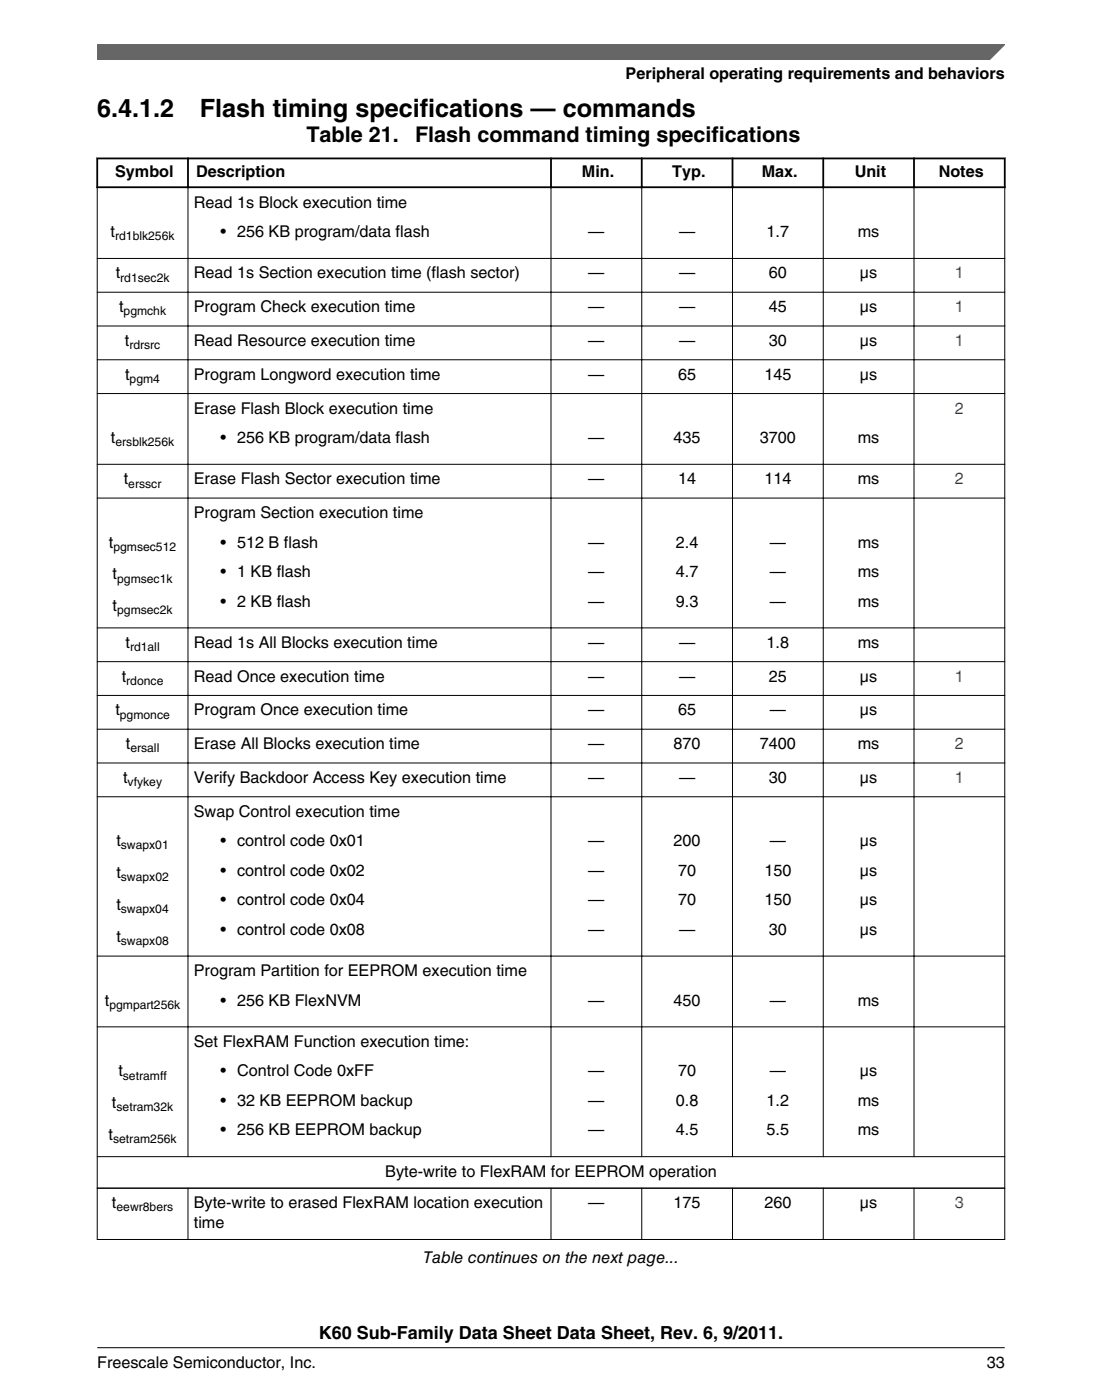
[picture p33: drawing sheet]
<svg xmlns="http://www.w3.org/2000/svg" width="216mm" height="274mm" viewBox="0 0 216 274" stroke-linecap="round" stroke-linejoin="round" font-family="sans-serif">
<defs><g id="words">
<g font-size="4.9">
<text x="19" y="23">6.4.1.2</text>
<text x="39.2" y="23">Flash timing specifications — commands</text>
</g>
<g font-size="4.2">
<text x="60" y="27.9">Table 21.</text>
<text x="81.3" y="27.9">Flash command timing specifications</text>
</g>
<text font-size="3.5" x="62.5" y="262.3">K60 Sub-Family Data Sheet Data Sheet, Rev. 6, 9/2011.</text>
<g font-size="3.2">
<text x="122.6" y="15.5">Peripheral operating requirements and behaviors</text>
<text x="22.6" y="34.7">Symbol</text>
<text x="38.4" y="34.7">Description</text>
<text x="114" y="34.7">Min.</text>
<text x="131.7" y="34.7">Typ.</text>
<text x="149.2" y="34.7">Max.</text>
<text x="167.4" y="34.7">Unit</text>
<text x="183.9" y="34.7">Notes</text>
<text x="38" y="40.7">Read 1s Block execution time</text>
<text x="21.7" y="46.5">t</text>
<text x="43.2" y="46.5">• 256 KB program/data flash</text>
<text x="115.3" y="46.5">—</text>
<text x="133" y="46.5">—</text>
<text x="150.2" y="46.5">1.7</text>
<text x="168.1" y="46.5">ms</text>
<text x="22.7" y="54.6">t</text>
<text x="38" y="54.6">Read 1s Section execution time (flash sector)</text>
<text x="115.3" y="54.6">—</text>
<text x="133" y="54.6">—</text>
<text x="150.6" y="54.6">60</text>
<text x="168.5" y="54.6">μs</text>
<text x="23.3" y="61.2">t</text>
<text x="38" y="61.2">Program Check execution time</text>
<text x="115.3" y="61.2">—</text>
<text x="133" y="61.2">—</text>
<text x="150.6" y="61.2">45</text>
<text x="168.5" y="61.2">μs</text>
<text x="24.5" y="67.8">t</text>
<text x="38" y="67.8">Read Resource execution time</text>
<text x="115.3" y="67.8">—</text>
<text x="133" y="67.8">—</text>
<text x="150.6" y="67.8">30</text>
<text x="168.5" y="67.8">μs</text>
<text x="24.5" y="74.4">t</text>
<text x="38" y="74.4">Program Longword execution time</text>
<text x="115.3" y="74.4">—</text>
<text x="132.9" y="74.4">65</text>
<text x="149.8" y="74.4">145</text>
<text x="168.5" y="74.4">μs</text>
<text x="38" y="81">Erase Flash Block execution time</text>
<text x="21.7" y="86.8">t</text>
<text x="43.2" y="86.8">• 256 KB program/data flash</text>
<text x="115.3" y="86.8">—</text>
<text x="132" y="86.8">435</text>
<text x="148.9" y="86.8">3700</text>
<text x="168.1" y="86.8">ms</text>
<text x="24.3" y="94.9">t</text>
<text x="38" y="94.9">Erase Flash Sector execution time</text>
<text x="115.3" y="94.9">—</text>
<text x="132.9" y="94.9">14</text>
<text x="149.8" y="94.9">114</text>
<text x="168.1" y="94.9">ms</text>
<text x="38" y="101.5">Program Section execution time</text>
<text x="21.3" y="107.3">t</text>
<text x="43.2" y="107.3">• 512 B flash</text>
<text x="115.3" y="107.3">—</text>
<text x="132.4" y="107.3">2.4</text>
<text x="150.8" y="107.3">—</text>
<text x="168.1" y="107.3">ms</text>
<text x="22.1" y="113.5">t</text>
<text x="43.2" y="113.1">• 1 KB flash</text>
<text x="115.3" y="113.1">—</text>
<text x="132.4" y="113.1">4.7</text>
<text x="150.8" y="113.1">—</text>
<text x="168.1" y="113.1">ms</text>
<text x="22.1" y="119.8">t</text>
<text x="43.2" y="118.9">• 2 KB flash</text>
<text x="115.3" y="118.9">—</text>
<text x="132.4" y="118.9">9.3</text>
<text x="150.8" y="118.9">—</text>
<text x="168.1" y="118.9">ms</text>
<text x="24.6" y="126.9">t</text>
<text x="38" y="126.9">Read 1s All Blocks execution time</text>
<text x="115.3" y="126.9">—</text>
<text x="133" y="126.9">—</text>
<text x="150.2" y="126.9">1.8</text>
<text x="168.1" y="126.9">ms</text>
<text x="23.9" y="133.6">t</text>
<text x="38" y="133.6">Read Once execution time</text>
<text x="115.3" y="133.6">—</text>
<text x="133" y="133.6">—</text>
<text x="150.6" y="133.6">25</text>
<text x="168.5" y="133.6">μs</text>
<text x="22.6" y="140.2">t</text>
<text x="38" y="140.2">Program Once execution time</text>
<text x="115.3" y="140.2">—</text>
<text x="132.9" y="140.2">65</text>
<text x="150.8" y="140.2">—</text>
<text x="168.5" y="140.2">μs</text>
<text x="24.7" y="146.8">t</text>
<text x="38" y="146.8">Erase All Blocks execution time</text>
<text x="115.3" y="146.8">—</text>
<text x="132" y="146.8">870</text>
<text x="148.9" y="146.8">7400</text>
<text x="168.1" y="146.8">ms</text>
<text x="24.1" y="153.4">t</text>
<text x="38" y="153.4">Verify Backdoor Access Key execution time</text>
<text x="115.3" y="153.4">—</text>
<text x="133" y="153.4">—</text>
<text x="150.6" y="153.4">30</text>
<text x="168.5" y="153.4">μs</text>
<text x="38" y="160">Swap Control execution time</text>
<text x="22.8" y="165.8">t</text>
<text x="43.2" y="165.8">• control code 0x01</text>
<text x="115.3" y="165.8">—</text>
<text x="132" y="165.8">200</text>
<text x="150.8" y="165.8">—</text>
<text x="168.5" y="165.8">μs</text>
<text x="22.8" y="172">t</text>
<text x="43.2" y="171.6">• control code 0x02</text>
<text x="115.3" y="171.6">—</text>
<text x="132.9" y="171.6">70</text>
<text x="149.8" y="171.6">150</text>
<text x="168.5" y="171.6">μs</text>
<text x="22.8" y="178.3">t</text>
<text x="43.2" y="177.4">• control code 0x04</text>
<text x="115.3" y="177.4">—</text>
<text x="132.9" y="177.4">70</text>
<text x="149.8" y="177.4">150</text>
<text x="168.5" y="177.4">μs</text>
<text x="22.8" y="184.5">t</text>
<text x="43.2" y="183.2">• control code 0x08</text>
<text x="115.3" y="183.2">—</text>
<text x="133" y="183.2">—</text>
<text x="150.6" y="183.2">30</text>
<text x="168.5" y="183.2">μs</text>
<text x="38" y="191.3">Program Partition for EEPROM execution time</text>
<text x="20.5" y="197">t</text>
<text x="43.2" y="197">• 256 KB FlexNVM</text>
<text x="115.3" y="197">—</text>
<text x="132" y="197">450</text>
<text x="150.8" y="197">—</text>
<text x="168.1" y="197">ms</text>
<text x="38" y="205.1">Set FlexRAM Function execution time:</text>
<text x="23.2" y="210.9">t</text>
<text x="43.2" y="210.9">• Control Code 0xFF</text>
<text x="115.3" y="210.9">—</text>
<text x="132.9" y="210.9">70</text>
<text x="150.8" y="210.9">—</text>
<text x="168.5" y="210.9">μs</text>
<text x="21.9" y="217.1">t</text>
<text x="43.2" y="216.7">• 32 KB EEPROM backup</text>
<text x="115.3" y="216.7">—</text>
<text x="132.4" y="216.7">0.8</text>
<text x="150.2" y="216.7">1.2</text>
<text x="168.1" y="216.7">ms</text>
<text x="21.3" y="223.4">t</text>
<text x="43.2" y="222.5">• 256 KB EEPROM backup</text>
<text x="115.3" y="222.5">—</text>
<text x="132.4" y="222.5">4.5</text>
<text x="150.2" y="222.5">5.5</text>
<text x="168.1" y="222.5">ms</text>
<text x="75.5" y="230.6">Byte-write to FlexRAM for EEPROM operation</text>
<text x="21.9" y="236.7">t</text>
<text x="38" y="236.7">Byte-write to erased FlexRAM location execution</text>
<text x="115.3" y="236.7">—</text>
<text x="132" y="236.7">175</text>
<text x="149.8" y="236.7">260</text>
<text x="168.5" y="236.7">μs</text>
<text x="38" y="240.6">time</text>
<text x="82.9" y="247.5">Table continues on the next page...</text>
<text x="19" y="268">Freescale Semiconductor, Inc.</text>
<text x="193.3" y="268">33</text>
</g>
<g font-size="3.2" fill="#00f">
<text x="187.1" y="54.6">1</text>
<text x="187.1" y="61.2">1</text>
<text x="187.1" y="67.8">1</text>
<text x="187.1" y="81">2</text>
<text x="187.1" y="94.9">2</text>
<text x="187.1" y="133.6">1</text>
<text x="187.1" y="146.8">2</text>
<text x="187.1" y="153.4">1</text>
<text x="187.1" y="236.7">3</text>
</g>
<g font-size="2.4">
<text x="22.6" y="47.1">rd1blk256k</text>
<text x="23.6" y="55.2">rd1sec2k</text>
<text x="24.2" y="61.8">pgmchk</text>
<text x="25.3" y="68.4">rdrsrc</text>
<text x="25.4" y="75">pgm4</text>
<text x="22.6" y="87.4">ersblk256k</text>
<text x="25.1" y="95.5">ersscr</text>
<text x="22.2" y="107.9">pgmsec512</text>
<text x="23" y="114.2">pgmsec1k</text>
<text x="23" y="120.4">pgmsec2k</text>
<text x="25.5" y="127.6">rd1all</text>
<text x="24.7" y="134.2">rdonce</text>
<text x="23.5" y="140.8">pgmonce</text>
<text x="25.5" y="147.4">ersall</text>
<text x="25" y="154">vfykey</text>
<text x="23.7" y="166.5">swapx01</text>
<text x="23.7" y="172.7">swapx02</text>
<text x="23.7" y="178.9">swapx04</text>
<text x="23.7" y="185.1">swapx08</text>
<text x="21.4" y="197.7">pgmpart256k</text>
<text x="24.1" y="211.5">setramff</text>
<text x="22.8" y="217.8">setram32k</text>
<text x="22.2" y="224">setram256k</text>
<text x="22.8" y="237.4">eewr8bers</text>
</g>
</g></defs>
<path d="M18.9 31h178.1M18.9 36.7h178.1M19 30.9v6M36.8 30.9v6M107.9 30.9v6M125.7 30.9v6M143.5 30.9v6M161.3 30.9v6M179.1 30.9v6M196.8 30.9v6" fill="none" stroke="#000" stroke-width=".35"/>
<g fill="none" stroke="#000" stroke-width=".2">
<path d="M19 36.8v206.2M36.8 36.5v190.2M107.9 36.5v190.2M125.7 36.5v190.2M143.5 36.5v190.2M161.3 36.5v190.2M179.1 36.5v190.2M196.8 36.8v206.2M19 50.6h177.9M19 57.3h177.9M19 63.9h177.9M19 70.5h177.9"/>
<path d="M19 77.1h177.9M19 91h177.9M19 97.6h177.9M19 123h177.9M19 129.6h177.9M19 136.3h177.9M19 142.9h177.9M19 149.5h177.9M19 156.1h177.9M19 187.3h177.9M19 201.2h177.9M19 226.6h177.9"/>
<path d="M19 232.8h177.9M36.8 232.7v10.3M107.9 232.7v10.3M125.7 232.7v10.3M143.5 232.7v10.3M161.3 232.7v10.3M179.1 232.7v10.3M19 242.9h177.9"/>
</g>
<path d="M19 8.7h177.8l-5.6 3h-172.2z" fill="#666"/>
<path d="M19 11.7v-3h177.8l-3 3" fill="none" stroke="#666" stroke-width=".28"/>
<path d="M19 264.1h177.8" fill="none" stroke="#000" stroke-width=".2"/>
<use href="#words"/>
</svg>
